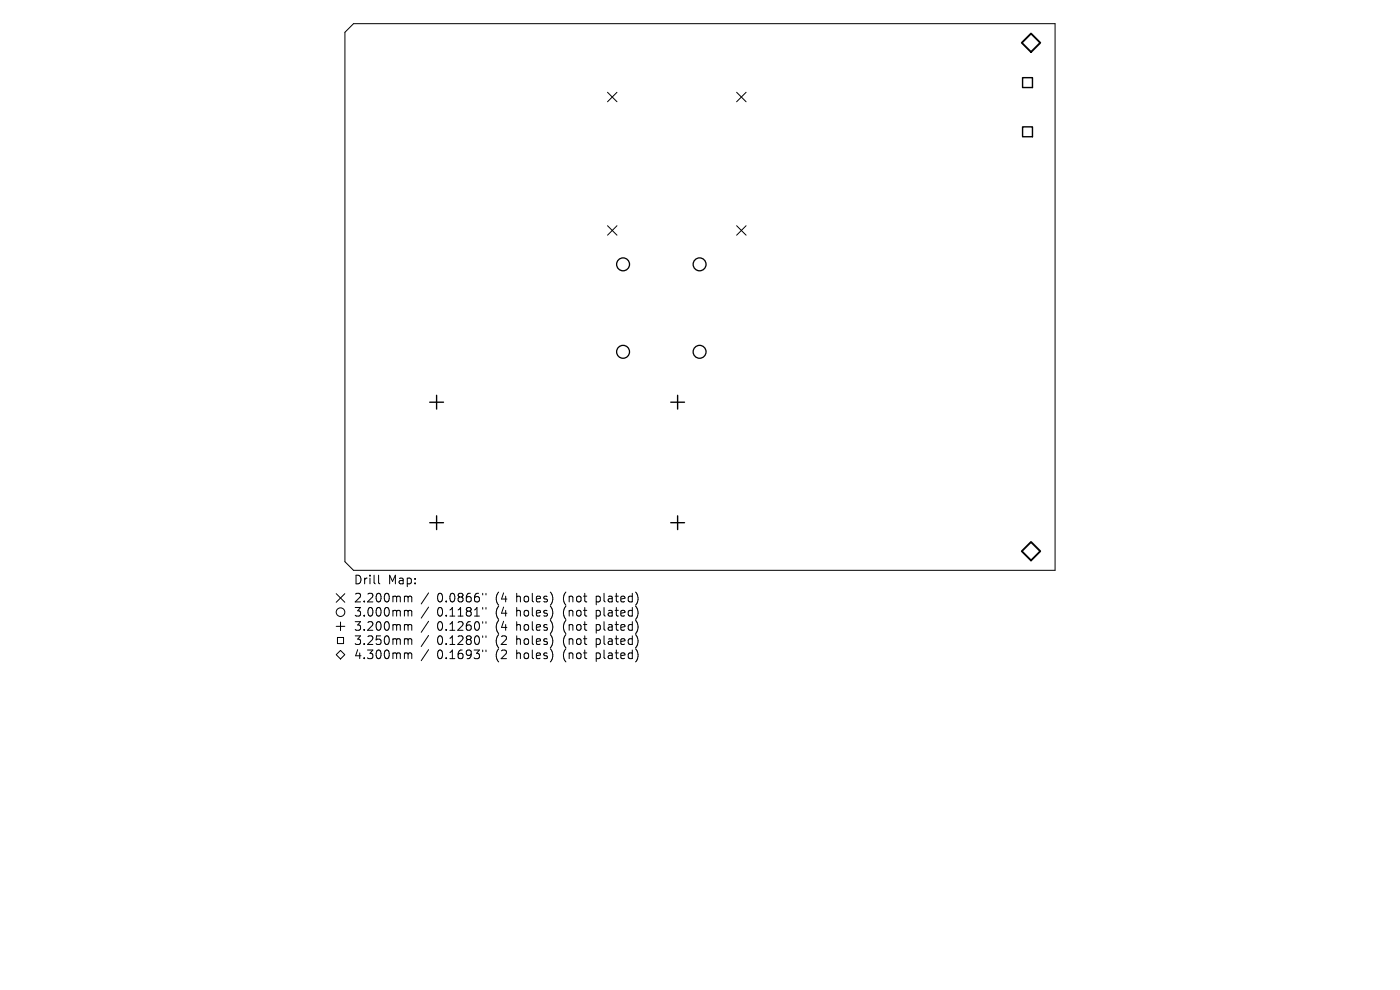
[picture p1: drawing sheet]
<svg xmlns="http://www.w3.org/2000/svg" width="297mm" height="210mm" viewBox="0 0 297 210" stroke-linecap="round" stroke-linejoin="round" font-family="sans-serif">
<defs><g id="words">
<g font-size="2.5">
<text x="75" y="124.2">Drill</text>
<text x="82.3" y="124.2">Map:</text>
<text x="75" y="128">2.200mm</text>
<text x="75" y="131">3.000mm</text>
<text x="92.7" y="128">0.0866&quot;</text>
<text x="92.7" y="131">0.1181&quot;</text>
<text x="105.3" y="128">(4</text>
<text x="105.3" y="131">(4</text>
<text x="109.8" y="128">holes)</text>
<text x="109.8" y="131">holes)</text>
<text x="119.9" y="128">(not</text>
<text x="119.9" y="131">(not</text>
<text x="127" y="128">plated)</text>
<text x="127" y="131">plated)</text>
<text x="75" y="134.1">3.200mm</text>
<text x="75" y="137.1">3.250mm</text>
<text x="92.7" y="134.1">0.1260&quot;</text>
<text x="92.7" y="137.1">0.1280&quot;</text>
<text x="105.3" y="134.1">(4</text>
<text x="105.3" y="137.1">(2</text>
<text x="109.8" y="134.1">holes)</text>
<text x="109.8" y="137.1">holes)</text>
<text x="119.9" y="134.1">(not</text>
<text x="119.9" y="137.1">(not</text>
<text x="127" y="134.1">plated)</text>
<text x="127" y="137.1">plated)</text>
<text x="75" y="140.1">4.300mm</text>
<text x="92.7" y="140.1">0.1693&quot;</text>
<text x="105.3" y="140.1">(2</text>
<text x="109.8" y="140.1">holes)</text>
<text x="119.9" y="140.1">(not</text>
<text x="127" y="140.1">plated)</text>
</g>
</g></defs>
<g fill="none" stroke="#000" stroke-width=".21">
<path d="M75 5h148.8v116h-148.8l-1.8-1.8v-112.4zM128.9 19.6l2 2M130.9 19.6l-2 2M156.3 19.6l2 2M158.3 19.6l-2 2M128.9 47.9l2 2M130.9 47.9l-2 2M156.3 47.9l2 2M158.3 47.9l-2 2M71.3 138.9l.9-.9 1 .9-1 .9zM71.3 125.9l1.9 1.9M71.3 132.9h1.9"/>
<path d="M71.6 135.2h1.3v1.3h-1.3zM72.2 132v1.8M73.2 125.9l-1.9 1.9M80.3 122v1.6l.3 .2M86.1 126.5l.4 .1 .1 .1M86.1 129.5l.4 .1 .1 .1M86.1 132.5l.4 .1 .1 .1M86.1 135.5l.4 .1 .1 .2M86.1 138.5l.4 .1 .1 .2M86.6 126.7l.2-.2 .5 .1 .1 1.1M86.6 126.7v1M86.6 129.7v1"/>
<path d="M86.6 132.7v1M86.6 135.8v.9M86.6 138.8v.9M86.6 129.7l.2-.2 .5 .1 .1 1.1M86.6 132.7l.2-.2 .5 .1 .1 1.1M86.6 135.8l.2-.3 .5 .1 .1 1.1M86.6 138.8l.2-.3 .5 .1 .1 1.1M90.9 125.8l-1.5 2.3M90.9 128.8l-1.5 2.3M90.9 131.8l-1.5 2.3M90.9 134.8l-1.5 2.3M90.9 137.8l-1.5 2.4"/>
<path d="M102.4 125.9v.3M102.4 128.9v.3M102.4 131.9v.3M102.4 134.9v.3M102.4 137.9v.3M103.1 125.9v.3M103.1 128.9v.3M103.1 131.9v.3M103.1 134.9v.3M103.1 137.9v.3"/>
<circle cx="72.2" cy="129.9" r=".91"/>
</g>
<g fill="none" stroke="#000" stroke-width=".27">
<circle cx="132.2" cy="56.1" r="1.37"/>
<circle cx="148.4" cy="56.1" r="1.37"/>
<circle cx="132.2" cy="74.6" r="1.37"/>
<circle cx="148.4" cy="74.6" r="1.37"/>
</g>
<path d="M91.2 85.3h2.9M92.6 83.9v2.9M142.3 85.3h2.9M143.8 83.9v2.9M91.2 110.9h2.9M92.6 109.4v2.9M142.3 110.9h2.9M143.8 109.4v2.9" fill="none" stroke="#000" stroke-width=".29"/>
<path d="M216.9 16.5h2.1v2.1h-2.1zM216.9 26.9h2.1v2.1h-2.1z" fill="none" stroke="#000" stroke-width=".3"/>
<path d="M216.8 9.1l1.9-2 2 2-2 1.9zM216.8 116.9l1.9-1.9 2 1.9-2 2z" fill="none" stroke="#000" stroke-width=".39"/>
<use href="#words"/>
</svg>
